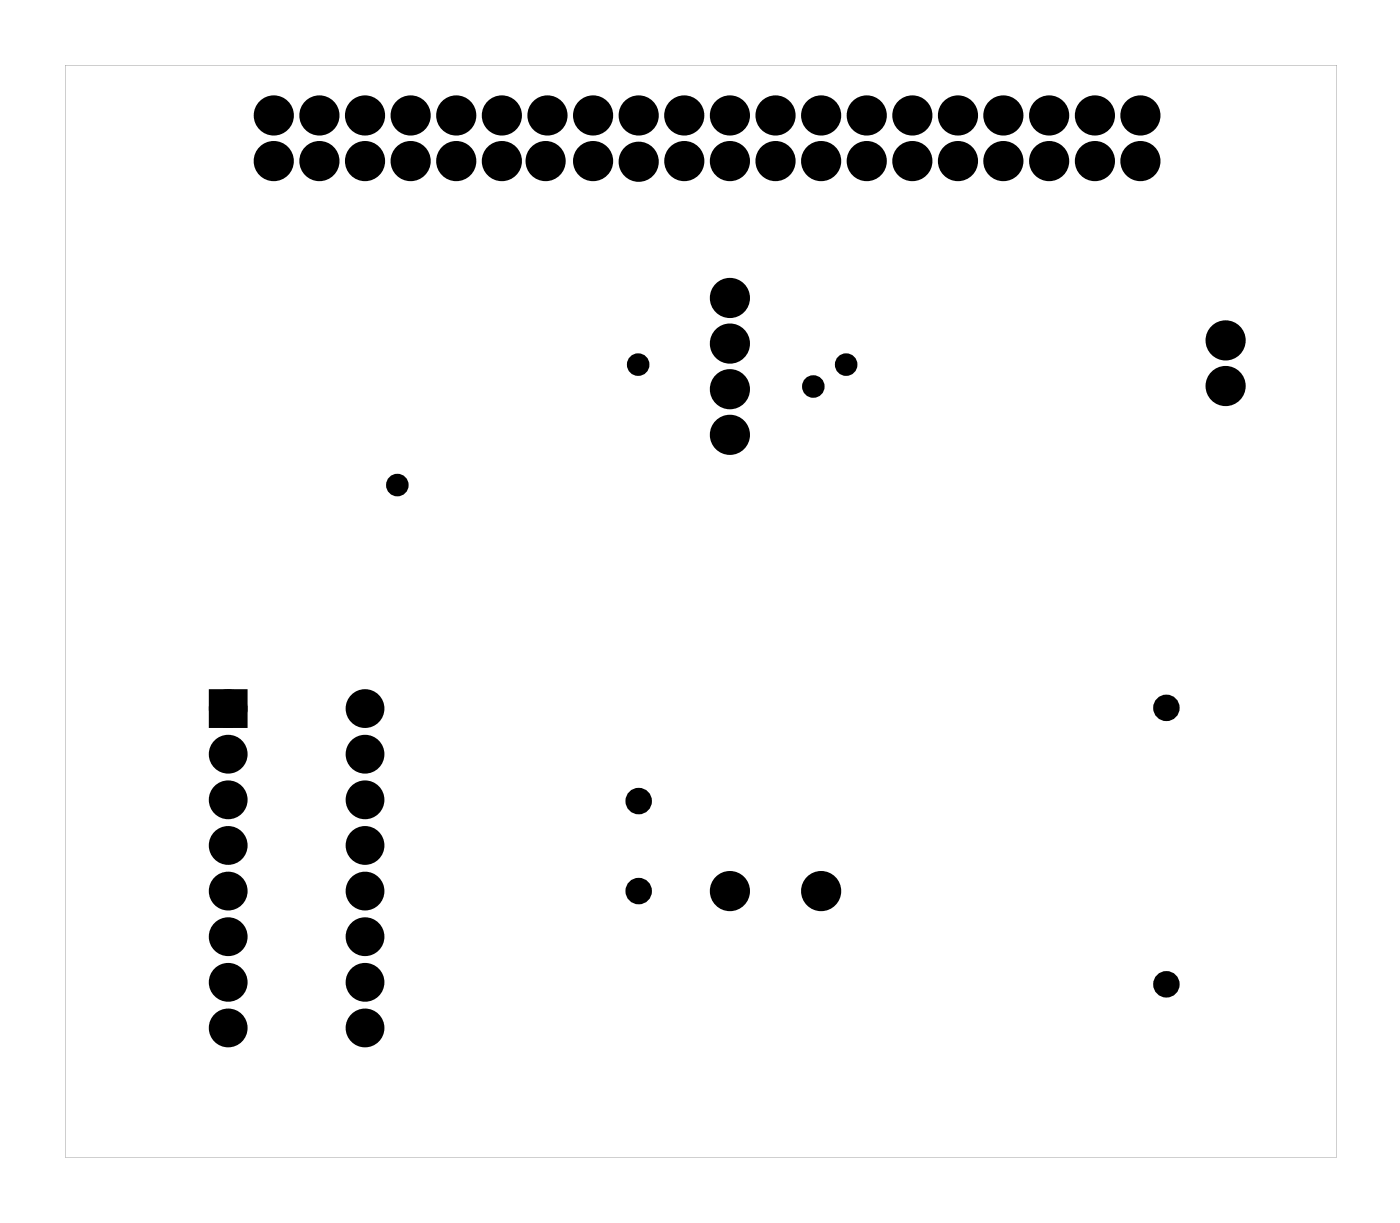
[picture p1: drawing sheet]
<svg xmlns="http://www.w3.org/2000/svg" width="78mm" height="68mm" viewBox="0 0 78 68" stroke-linecap="round" stroke-linejoin="round" font-family="sans-serif">
<g fill="#000">
<path d="M12 38.7h1.4v1.4h-1.4z"/>
<path d="M3.6 3.6h70.8v60.8h-70.8zM3.6 3.6v60.8h70.8v-60.8z"/>
</g>
<g fill="#000">
<circle cx="15.2" cy="9" r=".74"/>
<circle cx="15.2" cy="6.4" r=".74"/>
<circle cx="17.8" cy="6.4" r=".74"/>
<circle cx="17.8" cy="9" r=".74"/>
<circle cx="20.3" cy="6.4" r=".74"/>
<circle cx="20.3" cy="9" r=".74"/>
<circle cx="22.9" cy="6.4" r=".74"/>
<circle cx="22.9" cy="9" r=".74"/>
<circle cx="25.4" cy="6.4" r=".74"/>
<circle cx="25.4" cy="9" r=".74"/>
<circle cx="27.9" cy="6.4" r=".74"/>
<circle cx="27.9" cy="9" r=".74"/>
<circle cx="30.4" cy="9" r=".74"/>
<circle cx="30.5" cy="6.4" r=".74"/>
<circle cx="33" cy="6.4" r=".74"/>
<circle cx="33" cy="9" r=".74"/>
<circle cx="35.6" cy="6.4" r=".74"/>
<circle cx="35.6" cy="9" r=".74"/>
<circle cx="38.1" cy="6.4" r=".74"/>
<circle cx="38.1" cy="9" r=".74"/>
<circle cx="40.6" cy="16.6" r=".74"/>
<circle cx="40.6" cy="19.1" r=".74"/>
<circle cx="40.6" cy="6.4" r=".74"/>
<circle cx="40.6" cy="9" r=".74"/>
<circle cx="43.2" cy="6.4" r=".74"/>
<circle cx="43.2" cy="9" r=".74"/>
<circle cx="45.7" cy="6.4" r=".74"/>
<circle cx="45.7" cy="9" r=".74"/>
<circle cx="48.3" cy="6.4" r=".74"/>
<circle cx="48.3" cy="9" r=".74"/>
<circle cx="50.8" cy="6.4" r=".74"/>
<circle cx="50.8" cy="9" r=".74"/>
<circle cx="53.3" cy="6.4" r=".74"/>
<circle cx="53.3" cy="9" r=".74"/>
<circle cx="55.9" cy="6.4" r=".74"/>
<circle cx="55.9" cy="9" r=".74"/>
<circle cx="58.4" cy="6.4" r=".74"/>
<circle cx="58.4" cy="9" r=".74"/>
<circle cx="61" cy="6.4" r=".74"/>
<circle cx="61" cy="9" r=".74"/>
<circle cx="63.5" cy="6.4" r=".74"/>
<circle cx="63.5" cy="9" r=".74"/>
<circle cx="68.3" cy="19" r=".74"/>
<circle cx="12.7" cy="39.4" r=".7"/>
<circle cx="20.3" cy="39.4" r=".7"/>
<circle cx="22.1" cy="27" r=".35"/>
<circle cx="35.5" cy="20.3" r=".35"/>
<circle cx="40.6" cy="21.7" r=".74"/>
<circle cx="40.6" cy="24.2" r=".74"/>
<circle cx="45.3" cy="21.5" r=".35"/>
<circle cx="47.1" cy="20.3" r=".35"/>
<circle cx="65" cy="39.4" r=".45"/>
<circle cx="68.3" cy="21.5" r=".74"/>
<circle cx="12.7" cy="47.1" r=".7"/>
<circle cx="12.7" cy="52.1" r=".7"/>
<circle cx="12.7" cy="49.6" r=".7"/>
<circle cx="12.7" cy="57.2" r=".7"/>
<circle cx="12.7" cy="44.5" r=".7"/>
<circle cx="12.7" cy="42" r=".7"/>
<circle cx="12.7" cy="54.7" r=".7"/>
<circle cx="20.3" cy="47.1" r=".7"/>
<circle cx="20.3" cy="52.1" r=".7"/>
<circle cx="20.3" cy="49.6" r=".7"/>
<circle cx="20.3" cy="57.2" r=".7"/>
<circle cx="20.3" cy="44.5" r=".7"/>
<circle cx="20.3" cy="42" r=".7"/>
<circle cx="20.3" cy="54.7" r=".7"/>
<circle cx="35.6" cy="44.6" r=".45"/>
<circle cx="35.6" cy="49.6" r=".45"/>
<circle cx="40.6" cy="49.6" r=".74"/>
<circle cx="45.7" cy="49.6" r=".74"/>
<circle cx="65" cy="54.8" r=".45"/>
</g>
<g fill="none" stroke="#000" stroke-width=".76" stroke-linecap="butt">
<path d="M12 38.7h1.4v1.4h-1.4z"/>
<circle cx="15.2" cy="9" r=".74"/>
<circle cx="15.2" cy="6.4" r=".74"/>
<circle cx="17.8" cy="6.4" r=".74"/>
<circle cx="17.8" cy="9" r=".74"/>
<circle cx="20.3" cy="6.4" r=".74"/>
<circle cx="20.3" cy="9" r=".74"/>
<circle cx="22.9" cy="6.4" r=".74"/>
<circle cx="22.9" cy="9" r=".74"/>
<circle cx="25.4" cy="6.4" r=".74"/>
<circle cx="25.4" cy="9" r=".74"/>
<circle cx="27.9" cy="6.4" r=".74"/>
<circle cx="27.9" cy="9" r=".74"/>
<circle cx="30.4" cy="9" r=".74"/>
<circle cx="30.5" cy="6.4" r=".74"/>
<circle cx="33" cy="6.4" r=".74"/>
<circle cx="33" cy="9" r=".74"/>
<circle cx="35.6" cy="9" r=".74"/>
<circle cx="35.6" cy="6.4" r=".74"/>
<circle cx="38.1" cy="6.4" r=".74"/>
<circle cx="38.1" cy="9" r=".74"/>
<circle cx="40.6" cy="19.1" r=".74"/>
<circle cx="40.6" cy="16.6" r=".74"/>
<circle cx="40.6" cy="6.4" r=".74"/>
<circle cx="40.6" cy="9" r=".74"/>
<circle cx="43.2" cy="6.4" r=".74"/>
<circle cx="43.2" cy="9" r=".74"/>
<circle cx="45.7" cy="6.4" r=".74"/>
<circle cx="45.7" cy="9" r=".74"/>
<circle cx="48.3" cy="6.4" r=".74"/>
<circle cx="48.3" cy="9" r=".74"/>
<circle cx="50.8" cy="6.4" r=".74"/>
<circle cx="50.8" cy="9" r=".74"/>
<circle cx="53.3" cy="6.4" r=".74"/>
<circle cx="53.3" cy="9" r=".74"/>
<circle cx="55.9" cy="6.4" r=".74"/>
<circle cx="55.9" cy="9" r=".74"/>
<circle cx="58.4" cy="6.4" r=".74"/>
<circle cx="58.4" cy="9" r=".74"/>
<circle cx="61" cy="6.4" r=".74"/>
<circle cx="61" cy="9" r=".74"/>
<circle cx="63.5" cy="6.4" r=".74"/>
<circle cx="63.5" cy="9" r=".74"/>
<circle cx="68.3" cy="19" r=".74"/>
<circle cx="12.7" cy="39.4" r=".7"/>
<circle cx="20.3" cy="39.4" r=".7"/>
<circle cx="40.6" cy="21.7" r=".74"/>
<circle cx="40.6" cy="24.2" r=".74"/>
<circle cx="68.3" cy="21.5" r=".74"/>
<circle cx="12.7" cy="42" r=".7"/>
<circle cx="12.7" cy="44.5" r=".7"/>
<circle cx="12.7" cy="57.2" r=".7"/>
<circle cx="12.7" cy="47.1" r=".7"/>
<circle cx="12.7" cy="54.7" r=".7"/>
<circle cx="12.7" cy="49.6" r=".7"/>
<circle cx="12.7" cy="52.1" r=".7"/>
<circle cx="20.3" cy="57.2" r=".7"/>
<circle cx="20.3" cy="47.1" r=".7"/>
<circle cx="20.3" cy="49.6" r=".7"/>
<circle cx="20.3" cy="52.1" r=".7"/>
<circle cx="20.3" cy="54.7" r=".7"/>
<circle cx="20.3" cy="42" r=".7"/>
<circle cx="20.3" cy="44.5" r=".7"/>
<circle cx="40.6" cy="49.6" r=".74"/>
<circle cx="45.7" cy="49.6" r=".74"/>
</g>
<g fill="none" stroke="#000" stroke-width=".58">
<circle cx="65" cy="39.4" r=".45"/>
<circle cx="35.6" cy="44.6" r=".45"/>
<circle cx="35.6" cy="49.6" r=".45"/>
<circle cx="65" cy="54.8" r=".45"/>
</g>
<g fill="none" stroke="#000" stroke-width=".55">
<circle cx="22.1" cy="27" r=".35"/>
<circle cx="35.5" cy="20.3" r=".35"/>
<circle cx="45.3" cy="21.5" r=".35"/>
<circle cx="47.1" cy="20.3" r=".35"/>
</g>
</svg>
